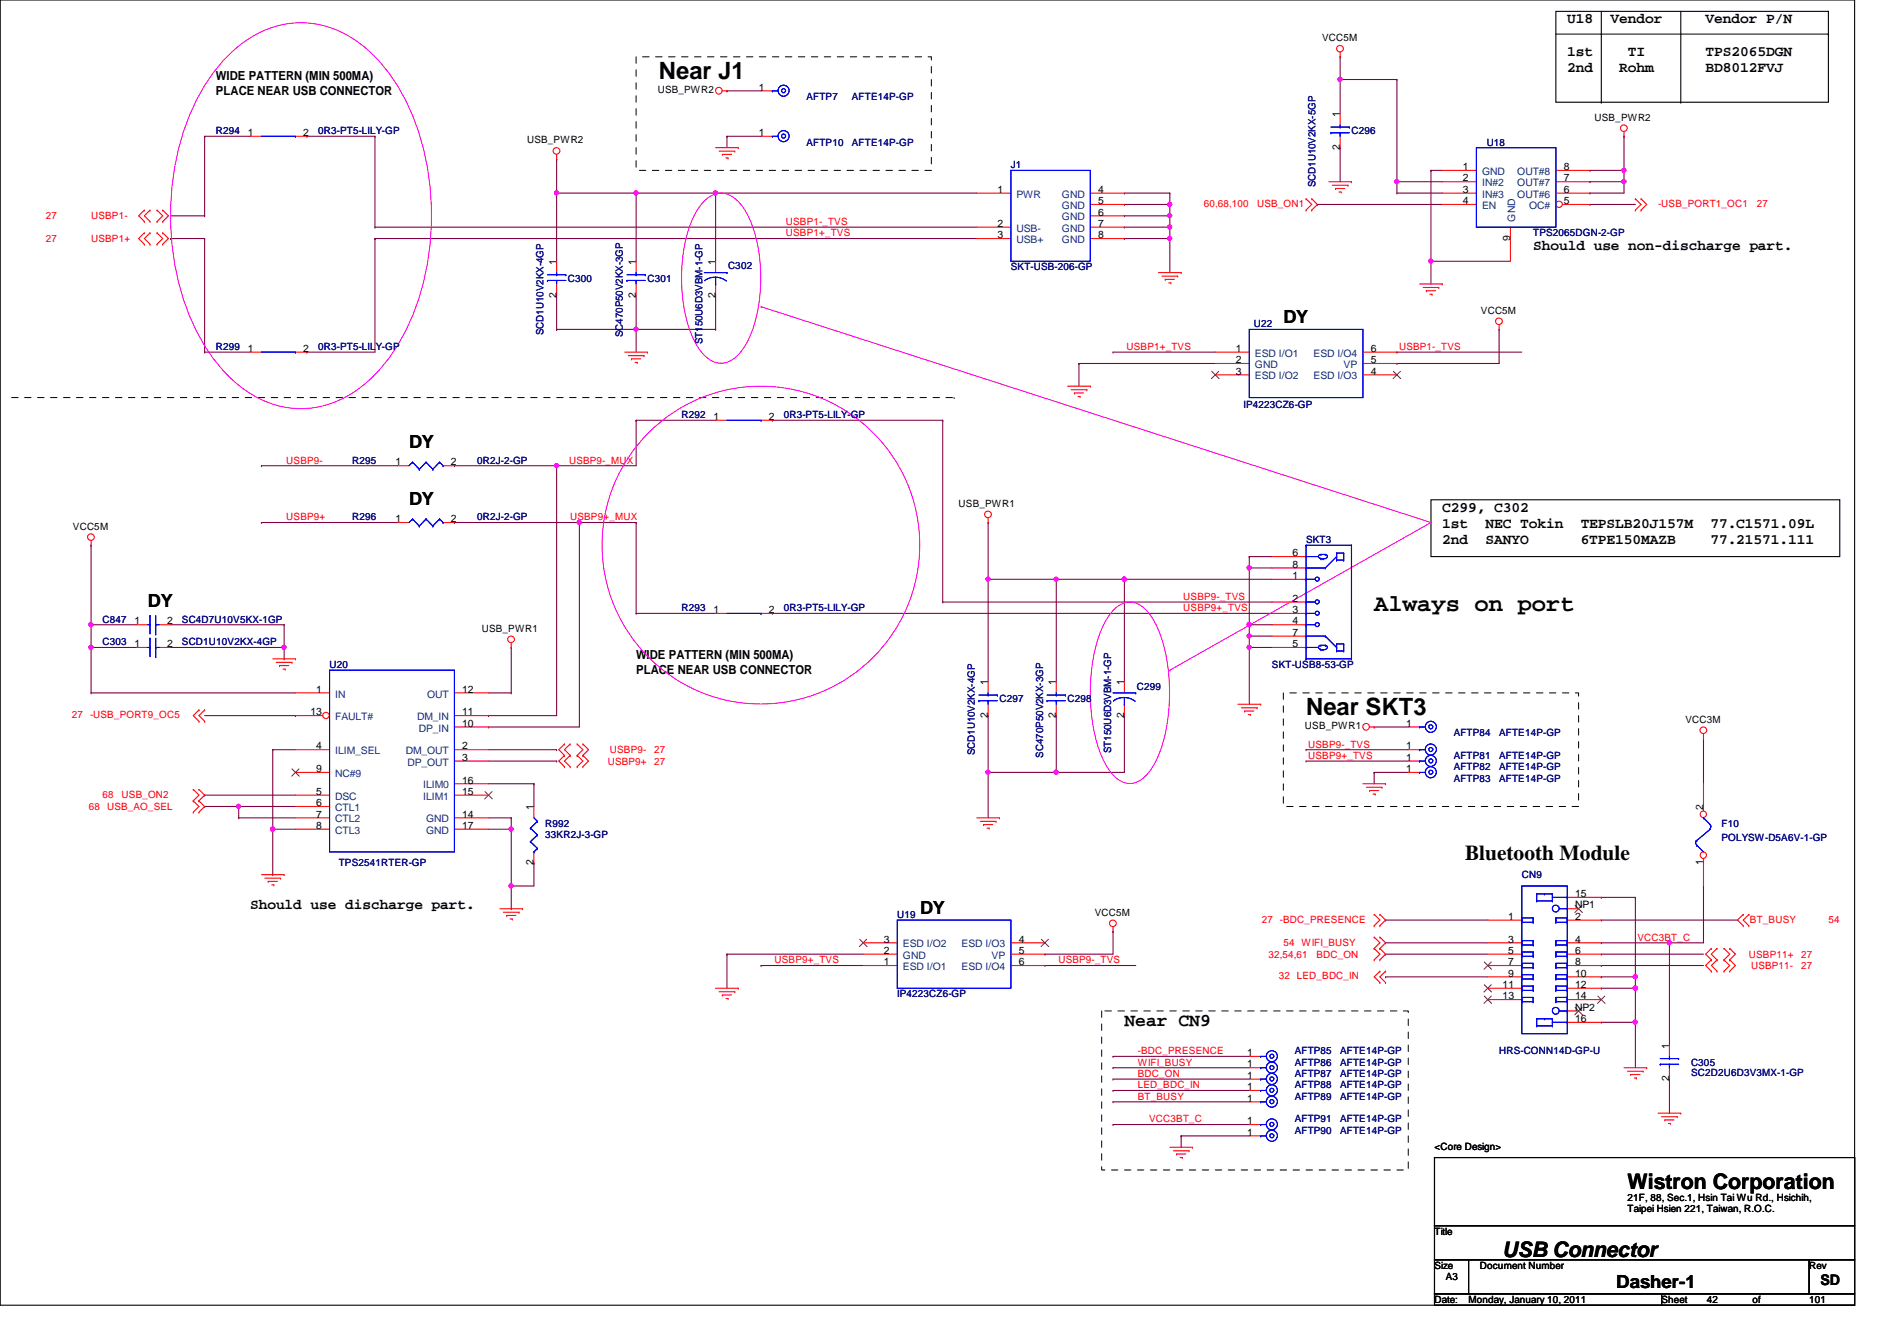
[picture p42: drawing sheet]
<svg xmlns="http://www.w3.org/2000/svg" width="297mm" height="210mm" viewBox="0 0 297 210" stroke-linecap="round" stroke-linejoin="round" font-family="sans-serif">
<defs><g id="words">
<g font-size="3.7">
<text x="103.2" y="12.4">Near J1</text>
<text x="215.2" y="95.6">Always on port</text>
<text x="204.5" y="111.9">Near SKT3</text>
</g>
<g font-size="3.3">
<text x="229.4" y="134.7">Bluetooth Module</text>
<text x="254.8" y="186.1">Wistron Corporation</text>
<text x="235.3" y="196.7">USB Connector</text>
</g>
<g font-size="2.8">
<text x="201" y="50.6">DY</text>
<text x="64" y="70.2">DY</text>
<text x="64" y="79.1">DY</text>
<text x="23.2" y="95.1">DY</text>
<text x="144.1" y="143.1">DY</text>
<text x="176.1" y="160.6">Near CN9</text>
<text x="253.1" y="201.6">Dasher-1</text>
</g>
<g font-size="2.3">
<text x="245.4" y="3.6">U18</text>
<text x="252.2" y="3.6">Vendor</text>
<text x="267.1" y="3.6">Vendor P/N</text>
<text x="245.4" y="8.7">1st</text>
<text x="245.4" y="11.3">2nd</text>
<text x="253.5" y="11.3">Rohm</text>
<text x="254.9" y="8.7">TI</text>
<text x="267.1" y="8.7">TPS2065DGN</text>
<text x="267.1" y="11.3">BD8012FVJ</text>
<text x="240.1" y="39.2">Should use non-discharge part.</text>
<text x="225.8" y="82.6">1st</text>
<text x="225.8" y="80.1">C299, C302</text>
<text x="232.6" y="82.6">NEC Tokin</text>
<text x="247.5" y="82.6">TEPSLB20J157M</text>
<text x="267.8" y="82.6">77.C1571.09L</text>
<text x="225.8" y="85.2">2nd</text>
<text x="232.6" y="85.2">SANYO</text>
<text x="247.5" y="85.2">6TPE150MAZB</text>
<text x="267.8" y="85.2">77.21571.111</text>
<text x="39.2" y="142.3">Should use discharge part.</text>
<text x="285.1" y="201.1">SD</text>
</g>
<g font-size="1.9">
<text x="33.8" y="14.9">PLACE NEAR USB CONNECTOR</text>
<text x="33.8" y="12.5">WIDE PATTERN (MIN 500MA)</text>
<text x="99.6" y="105.5">PLACE NEAR USB CONNECTOR</text>
<text x="99.6" y="103.2">WIDE PATTERN (MIN 500MA)</text>
</g>
<g font-size="1.6">
<text x="207" y="6.4">VCC5M</text>
<text x="103" y="14.6">USB_PWR2</text>
<text x="118.8" y="14.2">1</text>
<text x="38.8" y="21.3">1</text>
<text x="47.5" y="21.3">2</text>
<text x="82.5" y="22.4">USB_PWR2</text>
<text x="118.8" y="21.3">1</text>
<text x="209.8" y="23.5" transform="rotate(-90 209.8 23.5)">2</text>
<text x="209.8" y="18.3" transform="rotate(-90 209.8 18.3)">1</text>
<text x="249.7" y="18.9">USB_PWR2</text>
<text x="229.1" y="28.4">2</text>
<text x="229.1" y="26.6">1</text>
<text x="244.9" y="28.4">7</text>
<text x="244.9" y="26.6">8</text>
<text x="156.2" y="30.2">1</text>
<text x="156.2" y="35.5">2</text>
<text x="172" y="30.2">4</text>
<text x="172" y="32">5</text>
<text x="172" y="33.7">6</text>
<text x="172" y="35.5">7</text>
<text x="229.1" y="32">4</text>
<text x="229.1" y="30.2">3</text>
<text x="244.9" y="32">5</text>
<text x="244.9" y="30.2">6</text>
<text x="87.1" y="41.4" transform="rotate(-90 87.1 41.4)">1</text>
<text x="99.6" y="41.4" transform="rotate(-90 99.6 41.4)">1</text>
<text x="112" y="41.4" transform="rotate(-90 112 41.4)">1</text>
<text x="156.2" y="37.3">3</text>
<text x="172" y="37.3">8</text>
<text x="236.5" y="37.7" transform="rotate(-90 236.5 37.7)">9</text>
<text x="87.1" y="46.6" transform="rotate(-90 87.1 46.6)">2</text>
<text x="99.6" y="46.6" transform="rotate(-90 99.6 46.6)">2</text>
<text x="112" y="46.6" transform="rotate(-90 112 46.6)">2</text>
<text x="231.9" y="49.1">VCC5M</text>
<text x="38.8" y="55.1">1</text>
<text x="47.5" y="55.1">2</text>
<text x="193.5" y="55.1">1</text>
<text x="193.5" y="56.9">2</text>
<text x="193.5" y="58.6">3</text>
<text x="214.6" y="56.9">5</text>
<text x="214.6" y="58.6">4</text>
<text x="214.6" y="55.1">6</text>
<text x="111.7" y="65.7">1</text>
<text x="120.4" y="65.7">2</text>
<text x="61.9" y="72.9">1</text>
<text x="70.6" y="72.9">2</text>
<text x="11.4" y="82.9">VCC5M</text>
<text x="61.9" y="81.7">1</text>
<text x="70.6" y="81.7">2</text>
<text x="150.1" y="79.3">USB_PWR1</text>
<text x="202.4" y="87.1">6</text>
<text x="202.4" y="88.9">8</text>
<text x="111.7" y="96">1</text>
<text x="120.4" y="96">2</text>
<text x="202.4" y="90.6">1</text>
<text x="202.4" y="94.2">2</text>
<text x="202.4" y="96">3</text>
<text x="21" y="101.3">1</text>
<text x="21" y="97.7">1</text>
<text x="26.2" y="101.3">2</text>
<text x="26.2" y="97.7">2</text>
<text x="75.4" y="98.9">USB_PWR1</text>
<text x="202.4" y="97.7">4</text>
<text x="202.4" y="99.5">7</text>
<text x="202.4" y="101.3">5</text>
<text x="154.7" y="107.2" transform="rotate(-90 154.7 107.2)">1</text>
<text x="165.4" y="107.2" transform="rotate(-90 165.4 107.2)">1</text>
<text x="176" y="107.2" transform="rotate(-90 176 107.2)">1</text>
<text x="48.6" y="112">13</text>
<text x="49.5" y="108.4">1</text>
<text x="72.4" y="108.4">12</text>
<text x="72.4" y="112">11</text>
<text x="72.4" y="113.7">10</text>
<text x="154.7" y="112.4" transform="rotate(-90 154.7 112.4)">2</text>
<text x="165.4" y="112.4" transform="rotate(-90 165.4 112.4)">2</text>
<text x="176" y="112.4" transform="rotate(-90 176 112.4)">2</text>
<text x="220.2" y="113.7">1</text>
<text x="263.9" y="113.1">VCC3M</text>
<text x="49.5" y="117.3">4</text>
<text x="72.4" y="117.3">2</text>
<text x="72.4" y="119.1">3</text>
<text x="204.3" y="114.2">USB_PWR1</text>
<text x="220.2" y="117.3">1</text>
<text x="220.2" y="119.1">1</text>
<text x="49.5" y="124.4">5</text>
<text x="49.5" y="120.9">9</text>
<text x="72.4" y="124.4">15</text>
<text x="72.4" y="122.6">16</text>
<text x="220.2" y="120.9">1</text>
<text x="49.5" y="126.2">6</text>
<text x="49.5" y="128">7</text>
<text x="49.5" y="129.8">8</text>
<text x="72.4" y="128">14</text>
<text x="72.4" y="129.8">17</text>
<text x="83.6" y="126.8" transform="rotate(-90 83.6 126.8)">1</text>
<text x="266.7" y="126.8" transform="rotate(-90 266.7 126.8)">2</text>
<text x="83.6" y="135.5" transform="rotate(-90 83.6 135.5)">2</text>
<text x="266.7" y="135.5" transform="rotate(-90 266.7 135.5)">1</text>
<text x="171.4" y="143.3">VCC5M</text>
<text x="236.2" y="144">1</text>
<text x="246.6" y="140.4">15</text>
<text x="246.6" y="142.2">NP1</text>
<text x="246.6" y="144">2</text>
<text x="138.4" y="149.3">2</text>
<text x="138.4" y="147.5">3</text>
<text x="159.5" y="149.3">5</text>
<text x="159.5" y="147.5">4</text>
<text x="236.2" y="147.5">3</text>
<text x="236.2" y="149.3">5</text>
<text x="246.6" y="147.5">4</text>
<text x="246.6" y="149.3">6</text>
<text x="138.4" y="151.1">1</text>
<text x="159.5" y="151.1">6</text>
<text x="235.3" y="154.6">11</text>
<text x="236.2" y="151.1">7</text>
<text x="236.2" y="152.9">9</text>
<text x="246.6" y="151.1">8</text>
<text x="246.6" y="152.9">10</text>
<text x="246.6" y="154.6">12</text>
<text x="235.3" y="156.4">13</text>
<text x="246.6" y="156.4">14</text>
<text x="246.6" y="158.2">NP2</text>
<text x="246.6" y="160">16</text>
<text x="195.3" y="167.1">1</text>
<text x="195.3" y="165.3">1</text>
<text x="261.4" y="164.1" transform="rotate(-90 261.4 164.1)">1</text>
<text x="195.3" y="172.4">1</text>
<text x="195.3" y="168.9">1</text>
<text x="195.3" y="170.6">1</text>
<text x="261.4" y="169.2" transform="rotate(-90 261.4 169.2)">2</text>
<text x="195.3" y="177.8">1</text>
<text x="195.3" y="176">1</text>
<text x="224.6" y="180">&lt;Core Design&gt;</text>
<text x="254.8" y="189.8">Taipei Hsien 221, Taiwan, R.O.C.</text>
<text x="254.8" y="188">21F, 88, Sec.1, Hsin Tai Wu Rd., Hsichih,</text>
<text x="224.6" y="193.3">Title</text>
<text x="224.6" y="198.6">Size</text>
<text x="224.6" y="204">Date:</text>
<text x="226.4" y="200.4">A3</text>
<text x="229.9" y="204">Monday, January 10, 2011</text>
<text x="231.7" y="198.6">Document Number</text>
<text x="260.2" y="204">Sheet</text>
<text x="267.3" y="204">42</text>
<text x="274.4" y="204">of</text>
<text x="283.3" y="198.6">Rev</text>
<text x="283.3" y="204">101</text>
</g>
<g font-size="1.6" fill="#000080">
<text x="126.3" y="15.7">AFTP7</text>
<text x="133.4" y="15.7">AFTE14P-GP</text>
<text x="33.8" y="21">R294</text>
<text x="49.8" y="21">0R3-PT5-LILY-GP</text>
<text x="126.3" y="22.8">AFTP10</text>
<text x="133.4" y="22.8">AFTE14P-GP</text>
<text x="211.6" y="21">C296</text>
<text x="232.8" y="22.8">U18</text>
<text x="158.3" y="26.3">J1</text>
<text x="206" y="29.3" transform="rotate(-90 206 29.3)">SCD1U10V2KX-5GP</text>
<text x="240.1" y="37">TPS2065DGN-2-GP</text>
<text x="88.9" y="44.1">C300</text>
<text x="101.4" y="44.1">C301</text>
<text x="114" y="42.2">C302</text>
<text x="158.3" y="42.3">SKT-USB-206-GP</text>
<text x="85.1" y="52.5" transform="rotate(-90 85.1 52.5)">SCD1U10V2KX-4GP</text>
<text x="97.5" y="52.8" transform="rotate(-90 97.5 52.8)">SC470P50V2KX-3GP</text>
<text x="110" y="53.9" transform="rotate(-90 110 53.9)">ST150U6D3VBM-1-GP</text>
<text x="196.3" y="51.2">U22</text>
<text x="33.8" y="54.8">R299</text>
<text x="49.8" y="54.8">0R3-PT5-LILY-GP</text>
<text x="106.7" y="65.4">R292</text>
<text x="122.7" y="65.4">0R3-PT5-LILY-GP</text>
<text x="194.7" y="63.8">IP4223CZ6-GP</text>
<text x="55.2" y="72.6">R295</text>
<text x="74.7" y="72.6">0R2J-2-GP</text>
<text x="55.2" y="81.4">R296</text>
<text x="74.7" y="81.4">0R2J-2-GP</text>
<text x="204.5" y="85">SKT3</text>
<text x="106.7" y="95.7">R293</text>
<text x="122.7" y="95.7">0R3-PT5-LILY-GP</text>
<text x="16" y="101">C303</text>
<text x="16" y="97.5">C847</text>
<text x="28.5" y="101">SCD1U10V2KX-4GP</text>
<text x="28.5" y="97.5">SC4D7U10V5KX-1GP</text>
<text x="51.6" y="104.6">U20</text>
<text x="178" y="107.9">C299</text>
<text x="199.2" y="104.6">SKT-USB8-53-GP</text>
<text x="156.5" y="109.9">C297</text>
<text x="167.2" y="109.9">C298</text>
<text x="152.7" y="118.2" transform="rotate(-90 152.7 118.2)">SCD1U10V2KX-4GP</text>
<text x="163.3" y="118.6" transform="rotate(-90 163.3 118.6)">SC470P50V2KX-3GP</text>
<text x="174" y="117.9" transform="rotate(-90 174 117.9)">ST150U6D3VBM-1-GP</text>
<text x="227.6" y="115.2">AFTP84</text>
<text x="227.6" y="118.8">AFTP81</text>
<text x="234.7" y="115.2">AFTE14P-GP</text>
<text x="234.7" y="118.8">AFTE14P-GP</text>
<text x="227.6" y="122.3">AFTP83</text>
<text x="227.6" y="120.6">AFTP82</text>
<text x="234.7" y="122.3">AFTE14P-GP</text>
<text x="234.7" y="120.6">AFTE14P-GP</text>
<text x="85.4" y="131.2">33KR2J-3-GP</text>
<text x="85.4" y="129.5">R992</text>
<text x="269.6" y="131.6">POLYSW-D5A6V-1-GP</text>
<text x="269.6" y="129.5">F10</text>
<text x="53" y="135.5">TPS2541RTER-GP</text>
<text x="238.3" y="137.5">CN9</text>
<text x="140.5" y="143.7">U19</text>
<text x="140.5" y="156.1">IP4223CZ6-GP</text>
<text x="202.7" y="166.8">AFTP86</text>
<text x="202.7" y="165">AFTP85</text>
<text x="209.8" y="166.8">AFTE14P-GP</text>
<text x="209.8" y="165">AFTE14P-GP</text>
<text x="234.7" y="165">HRS-CONN14D-GP-U</text>
<text x="264.8" y="166.8">C305</text>
<text x="202.7" y="172.1">AFTP89</text>
<text x="202.7" y="168.6">AFTP87</text>
<text x="202.7" y="170.3">AFTP88</text>
<text x="209.8" y="172.1">AFTE14P-GP</text>
<text x="209.8" y="168.6">AFTE14P-GP</text>
<text x="209.8" y="170.3">AFTE14P-GP</text>
<text x="264.8" y="168.4">SC2D2U6D3V3MX-1-GP</text>
<text x="202.7" y="177.5">AFTP90</text>
<text x="202.7" y="175.7">AFTP91</text>
<text x="209.8" y="177.5">AFTE14P-GP</text>
<text x="209.8" y="175.7">AFTE14P-GP</text>
</g>
<g font-size="1.6" fill="#004080">
<text x="232.1" y="29.2">IN#2</text>
<text x="232.1" y="27.4">GND</text>
<text x="237.6" y="29.2">OUT#7</text>
<text x="237.6" y="27.4">OUT#8</text>
<text x="159.2" y="30.9">PWR</text>
<text x="166.3" y="30.9">GND</text>
<text x="166.3" y="32.7">GND</text>
<text x="166.3" y="34.5">GND</text>
<text x="232.1" y="30.9">IN#3</text>
<text x="232.1" y="32.7">EN</text>
<text x="237.3" y="34.7" transform="rotate(-90 237.3 34.7)">GND</text>
<text x="237.6" y="30.9">OUT#6</text>
<text x="239.4" y="32.7">OC#</text>
<text x="159.2" y="36.3">USB-</text>
<text x="159.2" y="38.1">USB+</text>
<text x="166.3" y="36.3">GND</text>
<text x="166.3" y="38.1">GND</text>
<text x="196.5" y="55.8">ESD I/O1</text>
<text x="196.5" y="57.6">GND</text>
<text x="196.5" y="59.4">ESD I/O2</text>
<text x="205.7" y="59.4">ESD I/O3</text>
<text x="205.7" y="55.8">ESD I/O4</text>
<text x="210.4" y="57.6">VP</text>
<text x="52.5" y="109.2">IN</text>
<text x="52.5" y="112.7">FAULT#</text>
<text x="65.3" y="112.7">DM_IN</text>
<text x="66.9" y="109.2">OUT</text>
<text x="52.5" y="118.1">ILIM_SEL</text>
<text x="63.5" y="118.1">DM_OUT</text>
<text x="63.8" y="119.8">DP_OUT</text>
<text x="65.6" y="114.5">DP_IN</text>
<text x="52.5" y="125.2">DSC</text>
<text x="52.5" y="121.6">NC#9</text>
<text x="66.2" y="125.2">ILIM1</text>
<text x="66.2" y="123.4">ILIM0</text>
<text x="52.5" y="127">CTL1</text>
<text x="52.5" y="128.7">CTL2</text>
<text x="52.5" y="130.5">CTL3</text>
<text x="66.7" y="128.7">GND</text>
<text x="66.7" y="130.5">GND</text>
<text x="141.4" y="148.3">ESD I/O2</text>
<text x="150.6" y="148.3">ESD I/O3</text>
<text x="141.4" y="151.8">ESD I/O1</text>
<text x="141.4" y="150.1">GND</text>
<text x="150.6" y="151.8">ESD I/O4</text>
<text x="155.3" y="150.1">VP</text>
</g>
<g font-size="1.6" fill="#f00">
<text x="7.2" y="34.3">27</text>
<text x="14.3" y="34.3">USBP1-</text>
<text x="123.1" y="35.2">USBP1-_TVS</text>
<text x="188.5" y="32.4">60,68,100</text>
<text x="196.8" y="32.4">USB_ON1</text>
<text x="259.6" y="32.4">-USB_PORT1_OC1</text>
<text x="275.1" y="32.4">27</text>
<text x="7.2" y="37.9">27</text>
<text x="14.3" y="37.9">USBP1+</text>
<text x="123.1" y="37">USBP1+_TVS</text>
<text x="176.4" y="54.8">USBP1+_TVS</text>
<text x="219.1" y="54.8">USBP1-_TVS</text>
<text x="44.8" y="72.6">USBP9-</text>
<text x="89.1" y="72.6">USBP9-_MUX</text>
<text x="44.8" y="81.4">USBP9+</text>
<text x="89.3" y="81.4">USBP9+_MUX</text>
<text x="185.3" y="93.9">USBP9-_TVS</text>
<text x="185.3" y="95.7">USBP9+_TVS</text>
<text x="11.3" y="112.4">27 -USB_PORT9_OC5</text>
<text x="95.2" y="119.7">USBP9+</text>
<text x="95.5" y="117.9">USBP9-</text>
<text x="102.4" y="117.9">27</text>
<text x="102.4" y="119.7">27</text>
<text x="204.8" y="117">USBP9-_TVS</text>
<text x="204.8" y="118.8">USBP9+_TVS</text>
<text x="16" y="124.8">68</text>
<text x="19" y="124.8">USB_ON2</text>
<text x="13.9" y="126.8">68 USB_AO_SEL</text>
<text x="197.6" y="144.4">27</text>
<text x="198.6" y="149.9">32,54,61</text>
<text x="200.4" y="144.4">-BDC_PRESENCE</text>
<text x="200.9" y="148.1">54</text>
<text x="203.8" y="148.1">WIFI_BUSY</text>
<text x="206.1" y="149.9">BDC_ON</text>
<text x="256.4" y="147.2">VCC3BT_C</text>
<text x="273.9" y="149.9">USBP11+</text>
<text x="274" y="144.4">BT_BUSY</text>
<text x="282" y="149.9">27</text>
<text x="286.3" y="144.4">54</text>
<text x="121.3" y="150.8">USBP9+_TVS</text>
<text x="165.7" y="150.8">USBP9-_TVS</text>
<text x="200.2" y="153.3">32</text>
<text x="203.1" y="153.3">LED_BDC_IN</text>
<text x="274.2" y="151.7">USBP11-</text>
<text x="282" y="151.7">27</text>
<text x="178.2" y="165">-BDC_PRESENCE</text>
<text x="178.2" y="166.8">WIFI_BUSY</text>
<text x="178.2" y="168.6">BDC_ON</text>
<text x="178.2" y="170.3">LED_BDC_IN</text>
<text x="178.2" y="172.1">BT_BUSY</text>
<text x="180" y="175.7">VCC3BT_C</text>
</g>
</g></defs>
<path d="M0 0h290.4v204.3h-290.4z" fill="none" stroke="#000" stroke-width=".17"/>
<path d="M176.1 37.3h.1M176.1 37.3h7.1" fill="none" stroke="#800040" stroke-width=".17"/>
<circle cx="183.1" cy="37.3" r=".32" fill="#f0f"/>
<circle cx="183.1" cy="37.3" r=".32" fill="none" stroke="#f0f" stroke-width=".17"/>
<path d="M176.1 30.2h.1M176.1 30.2h7.1M195.6 99.6h.1M195.6 99.6v1.7M195.6 101.3h.1M195.6 101.3h3.6" fill="none" stroke="#800040" stroke-width=".17"/>
<circle cx="195.6" cy="99.5" r=".32" fill="#f0f"/>
<circle cx="195.6" cy="99.5" r=".32" fill="none" stroke="#f0f" stroke-width=".17"/>
<path d="M195.6 97.8h.1M195.6 88.9h.1M195.6 88.9v8.9M195.6 97.8h3.6" fill="none" stroke="#800040" stroke-width=".17"/>
<circle cx="195.6" cy="88.9" r=".32" fill="#f0f"/>
<circle cx="195.6" cy="88.9" r=".32" fill="none" stroke="#f0f" stroke-width=".17"/>
<path d="M112.1 30.2h.1M112.1 30.2h40.8" fill="none" stroke="#800040" stroke-width=".17"/>
<circle cx="112" cy="30.2" r=".32" fill="#f0f"/>
<circle cx="112" cy="30.2" r=".32" fill="none" stroke="#f0f" stroke-width=".17"/>
<path d="M176.1 32h.1M183.2 30.2h.1M183.2 33.8h.1M183.2 30.2v1.8h-7.1M183.2 33.8v1.8M195.6 87.1h.1M195.6 87.1h3.6" fill="none" stroke="#800040" stroke-width=".17"/>
<circle cx="183.1" cy="33.8" r=".32" fill="#f0f"/>
<circle cx="183.1" cy="33.8" r=".32" fill="none" stroke="#f0f" stroke-width=".17"/>
<path d="M176.1 33.8h.1M183.2 35.6h.1M183.2 32h.1M183.2 32v1.8h-7.1M183.2 35.6v1.7M195.6 88.9h.1M195.6 87.1h.1M195.6 87.1v1.8M195.6 88.9h3.6" fill="none" stroke="#800040" stroke-width=".17"/>
<circle cx="183.1" cy="32" r=".32" fill="#f0f"/>
<circle cx="183.1" cy="32" r=".32" fill="none" stroke="#f0f" stroke-width=".17"/>
<path d="M87.2 30.2h12.4M87.2 24.9h.1M87.2 30.2h.1M87.2 24.9v16M99.6 30.2h.1M99.6 30.2v10.7" fill="none" stroke="#800040" stroke-width=".17"/>
<circle cx="87.1" cy="30.2" r=".32" fill="#f0f"/>
<circle cx="87.1" cy="30.2" r=".32" fill="none" stroke="#f0f" stroke-width=".17"/>
<path d="M195.6 99.6h.1M195.6 97.8h.1M195.6 97.8v1.8M195.6 99.6h3.6" fill="none" stroke="#800040" stroke-width=".17"/>
<circle cx="195.6" cy="97.8" r=".32" fill="#f0f"/>
<circle cx="195.6" cy="97.8" r=".32" fill="none" stroke="#f0f" stroke-width=".17"/>
<path d="M99.6 30.2h12.5M99.6 30.2h.1M112.1 30.2h.1M112.1 30.2v10.7" fill="none" stroke="#800040" stroke-width=".17"/>
<circle cx="99.6" cy="30.2" r=".32" fill="#f0f"/>
<circle cx="99.6" cy="30.2" r=".32" fill="none" stroke="#f0f" stroke-width=".17"/>
<path d="M58.7 35.6h94.2M58.7 35.6h.1M113.8 21.3h5.4M113.8 21.3h.1M113.8 21.3v1.8M176.1 35.6h.1M176.1 35.6h7.1" fill="none" stroke="#800040" stroke-width=".17"/>
<circle cx="183.1" cy="35.5" r=".32" fill="#f0f"/>
<circle cx="183.1" cy="35.5" r=".32" fill="none" stroke="#f0f" stroke-width=".17"/>
<path d="M183.2 37.3h.1M183.2 37.3v5.4M99.6 51.6h.1M99.6 51.6v3.5" fill="none" stroke="#800040" stroke-width=".17"/>
<circle cx="99.6" cy="51.5" r=".32" fill="#f0f"/>
<circle cx="99.6" cy="51.5" r=".32" fill="none" stroke="#f0f" stroke-width=".17"/>
<path d="M113.8 14.2h5.4M113.8 14.2h.1M87.2 51.6h.1M87.2 46.2v5.4M99.6 51.6h12.5M99.6 51.6h.1M99.6 46.2v5.4M195.6 101.3h.1M195.6 101.3v8.9" fill="none" stroke="#800040" stroke-width=".17"/>
<circle cx="195.6" cy="101.3" r=".32" fill="#f0f"/>
<circle cx="195.6" cy="101.3" r=".32" fill="none" stroke="#f0f" stroke-width=".17"/>
<path d="M58.7 37.3h94.2M58.7 37.3h.1M87.2 51.6h12.4M87.2 51.6h.1M112.1 51.6h.1M112.1 46.2v5.4M176.1 90.7h.1M176.1 90.7h23.1" fill="none" stroke="#800040" stroke-width=".17"/>
<circle cx="176" cy="90.7" r=".32" fill="#f0f"/>
<circle cx="176" cy="90.7" r=".32" fill="none" stroke="#f0f" stroke-width=".17"/>
<path d="M154.7 90.7h10.7M154.7 81.8h.1M154.7 90.7h.1M154.7 81.8v24.9M165.4 90.7h.1M165.4 90.7v16" fill="none" stroke="#800040" stroke-width=".17"/>
<circle cx="154.7" cy="90.7" r=".32" fill="#f0f"/>
<circle cx="154.7" cy="90.7" r=".32" fill="none" stroke="#f0f" stroke-width=".17"/>
<path d="M176.1 90.7h.1M176.1 90.7v16" fill="none" stroke="#800040" stroke-width=".17"/>
<circle cx="176" cy="90.7" r=".32" fill="#f0f"/>
<circle cx="176" cy="90.7" r=".32" fill="none" stroke="#f0f" stroke-width=".17"/>
<path d="M165.4 90.7h10.7M165.4 90.7h.1" fill="none" stroke="#800040" stroke-width=".17"/>
<circle cx="165.4" cy="90.7" r=".32" fill="#f0f"/>
<circle cx="165.4" cy="90.7" r=".32" fill="none" stroke="#f0f" stroke-width=".17"/>
<g fill="none" stroke="#800040" stroke-width=".17">
<path d="M26.7 37.3h5.3M26.7 37.3h.1M26.7 33.8h5.3M32 21.3h.1M32 33.8h.1M32 21.3h7.2M48 21.3h.1M48 21.3h10.7M58.7 21.3h.1M58.7 37.3h.1M58.7 37.3v17.8h-10.7M58.7 21.3v14.3"/>
<path d="M32 55.1h.1M32 55.1h7.2M48 55.1h.1M40.9 72.9h.1M40.9 72.9h21.4M71.2 72.9h16M71.2 72.9h.1M120.9 65.8h.1M120.9 65.8h26.7M40.9 81.8h.1M40.9 81.8h21.4M90.7 81.8h.1"/>
<path d="M90.7 81.8v32M99.6 96h12.5M99.6 96h.1M99.6 81.8h.1M99.6 81.8v14.2M147.6 94.2h.1M147.6 94.2h51.6M154.7 112h.1M154.7 112v16M176.1 112h.1M176.1 112v8.9h-10.7M154.7 120.9h.1"/>
<path d="M165.4 120.9h.1M113.8 149.4h.1M113.8 149.4v5.3M113.8 149.4h21.4M119.2 151.1h.1M119.2 151.1h16M163.6 149.4h.1M163.6 151.1h.1M163.6 151.1h14.2M174.3 145.8h.1M174.3 145.8v3.6h-10.7"/>
</g>
<circle cx="90.7" cy="81.8" r=".32" fill="#f0f"/>
<circle cx="90.7" cy="81.8" r=".32" fill="none" stroke="#f0f" stroke-width=".17"/>
<path d="M209.8 12.4h.1M209.8 12.4v5.4M224.1 40.9h.1M224.1 40.9v3.5M71.2 81.8h19.5M71.2 81.8h.1" fill="none" stroke="#800040" stroke-width=".17"/>
<circle cx="209.8" cy="12.4" r=".32" fill="#f0f"/>
<circle cx="209.8" cy="12.4" r=".32" fill="none" stroke="#f0f" stroke-width=".17"/>
<path d="M249 26.7h5.3M249 26.7h.1M254.3 26.7h.1M254.3 21.3h.1M254.3 21.3v7.1" fill="none" stroke="#800040" stroke-width=".17"/>
<circle cx="254.3" cy="26.6" r=".32" fill="#f0f"/>
<circle cx="254.3" cy="26.6" r=".32" fill="none" stroke="#f0f" stroke-width=".17"/>
<path d="M249 28.4h5.3M249 28.4h.1M254.3 28.4h.1M254.3 28.4v1.8" fill="none" stroke="#800040" stroke-width=".17"/>
<circle cx="254.3" cy="28.4" r=".32" fill="#f0f"/>
<circle cx="254.3" cy="28.4" r=".32" fill="none" stroke="#f0f" stroke-width=".17"/>
<g fill="none" stroke="#800040" stroke-width=".17">
<path d="M209.8 12.4h.1M209.8 8.9h.1M209.8 8.9v3.5M209.8 12.4h8.9M218.7 12.4h.1M218.7 12.4v17.8M206.3 32h.1M206.3 32h19.5M218.7 28.4h.1M249 32h7.1M249 30.2h5.3M249 30.2h.1"/>
<path d="M249 32h.1"/>
</g>
<circle cx="218.7" cy="28.4" r=".32" fill="#f0f"/>
<circle cx="218.7" cy="28.4" r=".32" fill="none" stroke="#f0f" stroke-width=".17"/>
<path d="M209.8 23.1h.1M209.8 23.1v5.3M218.7 30.2h7.1M218.7 30.2h.1M224.1 26.7h1.7M224.1 26.7h.1M224.1 26.7v14.2" fill="none" stroke="#800040" stroke-width=".17"/>
<circle cx="224" cy="40.9" r=".32" fill="#f0f"/>
<circle cx="224" cy="40.9" r=".32" fill="none" stroke="#f0f" stroke-width=".17"/>
<g fill="none" stroke="#800040" stroke-width=".17">
<path d="M218.7 28.4h7.1M218.7 28.4h.1M168.9 56.9h.1M168.9 56.9v3.6M168.9 56.9h21.4M174.3 55.1h.1M174.3 55.1h16M218.7 55.1h.1M218.7 56.9h.1M218.7 55.1h19.6M224.1 40.9h12.4M224.1 40.9h.1"/>
<path d="M234.7 51.6h.1M234.7 51.6v5.3h-16M165.4 112h.1M165.4 112v8.9"/>
</g>
<circle cx="165.4" cy="120.9" r=".32" fill="#f0f"/>
<circle cx="165.4" cy="120.9" r=".32" fill="none" stroke="#f0f" stroke-width=".17"/>
<path d="M154.7 120.9h10.7M154.7 120.9h.1" fill="none" stroke="#800040" stroke-width=".17"/>
<circle cx="154.7" cy="120.9" r=".32" fill="#f0f"/>
<circle cx="154.7" cy="120.9" r=".32" fill="none" stroke="#f0f" stroke-width=".17"/>
<path d="M87.2 72.9h12.4M87.2 72.9h.1M87.2 72.9v39.1M147.6 65.8h.1M147.6 65.8v28.4M90.7 81.8h8.9M90.7 81.8h.1" fill="none" stroke="#800040" stroke-width=".17"/>
<circle cx="87.1" cy="72.9" r=".32" fill="#f0f"/>
<circle cx="87.1" cy="72.9" r=".32" fill="none" stroke="#f0f" stroke-width=".17"/>
<path d="M32 21.3h.1M32 37.3h.1M32 21.3v12.5M32 37.3v17.8M99.6 65.8h12.5M99.6 65.8h.1M99.6 65.8v7.1M120.9 96h.1M120.9 96h78.3M37.4 126.2h.1M37.4 126.2h8.9" fill="none" stroke="#800040" stroke-width=".17"/>
<circle cx="37.4" cy="126.2" r=".32" fill="#f0f"/>
<circle cx="37.4" cy="126.2" r=".32" fill="none" stroke="#f0f" stroke-width=".17"/>
<g fill="none" stroke="#800040" stroke-width=".17">
<path d="M76.5 112h10.7M76.5 113.8h14.2M76.5 112h.1M76.5 113.8h.1M76.5 108.5h3.5M80 108.5h.1M80 101.3h.1M80 101.3v7.2M37.4 128h.1M37.4 128h8.9M42.7 129.8h.1M42.7 136.9h.1"/>
<path d="M42.7 129.8v7.1M42.7 129.8h3.6M76.5 128h3.5M80 128h.1M80 129.8h.1M80 128v1.8"/>
</g>
<circle cx="80" cy="129.8" r=".32" fill="#f0f"/>
<circle cx="80" cy="129.8" r=".32" fill="none" stroke="#f0f" stroke-width=".17"/>
<path d="M76.5 117.3h10.7M76.5 119.1h10.7M87.2 117.3h.1M87.2 119.1h.1M76.5 129.8h3.5M76.5 122.7h7.1M80 129.8h.1M80 138.7h.1M80 129.8v8.9M80 138.7h3.6M83.6 122.7h.1M83.6 122.7v3.5" fill="none" stroke="#800040" stroke-width=".17"/>
<circle cx="80" cy="138.7" r=".32" fill="#f0f"/>
<circle cx="80" cy="138.7" r=".32" fill="none" stroke="#f0f" stroke-width=".17"/>
<path d="M42.7 117.3h.1M42.7 117.3v12.5M42.7 117.3h3.6M32 124.5h.1M32 124.5h14.3M42.7 129.8h.1M83.6 135.1h.1M83.6 135.1v3.6" fill="none" stroke="#800040" stroke-width=".17"/>
<circle cx="42.7" cy="129.8" r=".32" fill="#f0f"/>
<circle cx="42.7" cy="129.8" r=".32" fill="none" stroke="#f0f" stroke-width=".17"/>
<path d="M14.3 108.5h.1M14.3 101.3h.1M14.3 101.3v7.2M14.3 108.5h32M32 112h14.3M46.3 112h.1" fill="none" stroke="#800040" stroke-width=".17"/>
<circle cx="14.2" cy="101.3" r=".32" fill="#f0f"/>
<circle cx="14.2" cy="101.3" r=".32" fill="none" stroke="#f0f" stroke-width=".17"/>
<path d="M14.3 97.8h.1M14.3 97.8v3.5M14.3 101.3h.1M14.3 101.3h7.1M26.7 101.3h17.8M44.5 101.3h.1" fill="none" stroke="#800040" stroke-width=".17"/>
<circle cx="44.5" cy="101.3" r=".32" fill="#f0f"/>
<circle cx="44.5" cy="101.3" r=".32" fill="none" stroke="#f0f" stroke-width=".17"/>
<path d="M14.3 97.8h.1M14.3 97.8h7.1" fill="none" stroke="#800040" stroke-width=".17"/>
<circle cx="14.2" cy="97.8" r=".32" fill="#f0f"/>
<circle cx="14.2" cy="97.8" r=".32" fill="none" stroke="#f0f" stroke-width=".17"/>
<g fill="none" stroke="#800040" stroke-width=".17">
<path d="M14.3 85.3h.1M14.3 85.3v12.5M26.7 97.8h17.8M44.5 97.8h.1M44.5 97.8v5.3M44.5 101.3h.1M44.5 103.1h.1M266.7 115.6h.1M266.7 115.6v7.1M80 138.7v3.5M266.7 138.7h.1M266.7 138.7v8.9h-5.3"/>
<path d="M80 142.2h.1M217 144h.1M217 144h16M250.7 144h21.4M250.7 149.4h16M250.7 151.1h16M250.7 149.4h.1M250.7 151.1h.1M250.7 144h.1M261.4 147.6h.1M261.4 147.6v16M261.4 168.9h.1"/>
<path d="M261.4 168.9v5.3"/>
</g>
<circle cx="261.4" cy="147.5" r=".32" fill="#f0f"/>
<circle cx="261.4" cy="147.5" r=".32" fill="none" stroke="#f0f" stroke-width=".17"/>
<path d="M256.1 154.7h.1M256.1 154.7v5.3h-5.4M250.7 160h.1" fill="none" stroke="#800040" stroke-width=".17"/>
<circle cx="256" cy="154.7" r=".32" fill="#f0f"/>
<circle cx="256" cy="154.7" r=".32" fill="none" stroke="#f0f" stroke-width=".17"/>
<path d="M256.1 160h.1M256.1 160v7.1" fill="none" stroke="#800040" stroke-width=".17"/>
<circle cx="256" cy="160" r=".32" fill="#f0f"/>
<circle cx="256" cy="160" r=".32" fill="none" stroke="#f0f" stroke-width=".17"/>
<path d="M217 147.6h.1M217 152.9h.1M217 149.4h.1M217 147.6h16M217 152.9h16M217 149.4h16M250.7 152.9h5.4M250.7 154.7h.1M250.7 152.9h.1M256.1 152.9h.1M256.1 152.9v1.8h-5.4" fill="none" stroke="#800040" stroke-width=".17"/>
<circle cx="256" cy="154.7" r=".32" fill="#f0f"/>
<circle cx="256" cy="154.7" r=".32" fill="none" stroke="#f0f" stroke-width=".17"/>
<circle cx="256" cy="152.9" r=".32" fill="#f0f"/>
<g fill="none" stroke="#f0f" stroke-width=".17">
<path d="M35.1 9.4a16.2 16.2 0 0 1 13.7-5.7 17.8 17.8 0 0 1 11.6 7.1 36.5 36.5 0 0 1 7.1 20.5 39.6 39.6 0 0 1-5.9 23.8 19.4 19.4 0 0 1-11.2 8.5 15.1 15.1 0 0 1-14-4.2 30.9 30.9 0 0 1-8.6-16.1 42.5 42.5 0 0 1 2.8-27.4 27.9 27.9 0 0 1 4.5-6.5zM110 31.8a3.5 3.5 0 0 1 5.8 0 17.5 17.5 0 0 1 3.3 10 23.2 23.2 0 0 1-2.1 11.7 6.3 6.3 0 0 1-3.3 3.2 3.5 3.5 0 0 1-3.7-1.4 17.7 17.7 0 0 1-3.2-10.1 23.3 23.3 0 0 1 2-11.6zM119.2 48h.1M119.2 48l104.9 33.8-40.9 23.1M174.7 95.2a3.1 3.1 0 0 1 4.5 0 12.8 12.8 0 0 1 3.2 6.5 29.5 29.5 0 0 1-.8 16.2 8.9 8.9 0 0 1-3.2 4.3 3.3 3.3 0 0 1-4.4-1.2 19.7 19.7 0 0 1-3.2-10.8 26.3 26.3 0 0 1 2-12.4l1.2-1.9zM183.2 104.9h.1"/>
<circle cx="119.1" cy="85.3" r="24.9"/>
<circle cx="256" cy="152.9" r=".32"/>
</g>
<g fill="none" stroke="#800040" stroke-width=".17">
<path d="M204.5 117.3h16M204.5 119.1h16M204.5 117.3h.1M204.5 119.1h.1M215.2 113.8h5.3M215.2 113.8h.1M32 126.2h.1M32 126.2h5.4M37.4 126.2h.1M37.4 126.2v1.8M215.2 120.9h5.3M215.2 120.9h.1"/>
<path d="M215.2 120.9v1.8M250.7 147.6h10.7M250.7 140.5h5.4M250.7 140.5h.1M250.7 147.6h.1M256.1 140.5h.1M256.1 140.5v12.4M174.3 165.4h.1M174.3 167.1h.1M174.3 168.9h.1M174.3 170.7h.1M174.3 172.5h.1"/>
<path d="M174.3 176h.1M174.3 165.4h21.3M174.3 167.1h21.3M174.3 168.9h21.3M174.3 170.7h21.3M174.3 172.5h21.3M174.3 176h21.3M185 177.8h10.6M185 177.8h.1M185 177.8v1.8"/>
</g>
<g fill="none" stroke="#f00" stroke-width=".17">
<path d="M113.1 14.2h.7M113.8 14.2h.1M119.2 14.2h1.7M209.8 8.9h.1M209.8 8.2v.7M209.8 17.8v1.8M22.6 32.9l-.9 .9 .9 .9M22.6 36.4l-.9 .9 .9 .9M22.6 34.7h.1M22.6 32.9h.1M22.6 38.2h.1M22.6 36.4h.1"/>
<path d="M23.5 32.9h.1M23.5 34.7h.1M23.5 36.4h.1M23.5 38.2h.1M23.5 32.9l-.9 .9 .9 .9M23.5 36.4l-.9 .9 .9 .9M24.6 32.9l.9 .9-.9 .9M24.6 36.4l.9 .9-.9 .9M24.6 34.7h.1M24.6 32.9h.1M24.6 38.2h.1M24.6 36.4h.1"/>
<path d="M25.5 34.7h.1M25.5 32.9h.1M25.5 38.2h.1M25.5 36.4h.1M25.5 32.9l.9 .9-.9 .9M25.5 36.4l.9 .9-.9 .9M87.2 24.9h.1M87.2 24.2v.7M112.1 23.1h3.5M112.6 23.7h2.5M113.1 24.2h.1M113.1 24.2h1.5"/>
<path d="M113.7 24.7h.3M114 24.7h.1M115.1 23.7h.1M115.6 23.1h.1M204.5 31.1h.1M204.5 32.9h.1M204.5 31.1l.9 .9-.9 .9M205.4 31.1l.9 .9-.9 .9M205.4 32.9h.1M205.4 31.1h.1M208.1 28.4h3.5M208.6 29h2.5"/>
<path d="M209.1 29.5h1.5M209.1 29.5h.1M209.7 30.1h.3M209.8 21.3v1.8M210 30.1h.1M211.1 29h.1M211.6 28.4h.1M254.3 21.3h.1M254.3 20.6v.7M256.1 32.9h.1M256.1 31.1h.1M256.1 31.1l.9 .9-.9 .9"/>
<path d="M257 32.9h.1M257 31.1h.1M257 31.1l.8 .9-.8 .9M97.8 55.1h3.6M98.4 55.7h2.4M98.9 56.2h1.4M98.9 56.2h.1M99.4 56.7h.4M99.8 56.7h.1M100.8 55.7h.1M101.4 55.1h.1M181.4 42.7h3.6"/>
<path d="M181.9 43.2h2.5M182.5 43.7h.1M182.5 43.7h1.4M183 44.3h.3M183.3 44.3h.1M184.4 43.2h.1M185 42.7h.1M222.3 44.4h3.5M222.8 45h2.5M223.3 45.5h.1M223.3 45.5h1.5M223.9 46.1h.3"/>
<path d="M224.2 46.1h.1M225.3 45h.1M225.8 44.4h.1M234.7 51.6h.1M234.7 50.8v.8M112.1 65.8h1.7M119.2 65.8h1.7M167.2 60.5h3.5M167.7 61h2.5M168.2 61.5h1.5M168.2 61.5h.1M168.8 62.1h.3"/>
<path d="M169.1 62.1h.1M170.2 61h.1M170.7 60.5h.1M14.3 85.3h.1M14.3 84.6v.7M62.3 81.8h1.7M69.4 81.8h1.8M154.7 81.8h.1M154.7 81.1v.7M21.4 101.3h1.8M24.9 101.3h1.8M31.2 111.1l-.9 .9 .9 .9"/>
<path d="M31.2 112.9h.1M31.2 111.1h.1M32 112.9h.1M32 111.1h.1M32 111.1l-.8 .9 .8 .9M42.7 103.1h3.6M43.3 103.7h2.4M43.8 104.2h.1M43.8 104.2h1.4M44.3 104.7h.4M44.7 104.7h.1M45.7 103.7h.1"/>
<path d="M46.3 103.1h.1M80 101.3h.1M80 100.6v.7M88.4 116.5l-.9 .8 .9 .9M88.4 118.2l-.9 .9 .9 .9M88.4 118.2h.1M88.4 116.5h.1M89.3 116.5l-.9 .8 .9 .9M89.3 118.2l-.9 .9 .9 .9M89.3 118.2h.1M89.3 116.5h.1M90.4 116.5l.9 .8-.9 .9"/>
<path d="M90.4 118.2l.9 .9-.9 .9M90.4 116.5h.1M90.4 118.2h.1M91.3 116.5l.9 .8-.9 .9M91.3 118.2l.9 .9-.9 .9M91.3 118.2h.1M91.3 116.5h.1M165.4 106.7v1.8M165.4 110.2v1.8M176.1 106.7v1.8M176.1 110.2v1.8M193.8 110.2h3.6"/>
<path d="M194.4 110.8h2.4M194.9 111.3h1.4M194.9 111.3h.1M195.4 111.8h.4M195.8 111.8h.1M196.8 110.8h.1M197.4 110.2h.1M214.5 113.8h.7M215.2 113.8h.1M220.5 113.8h1.8M266.7 115.6h.1M266.7 114.9v.7"/>
<path d="M30.3 123.6h.1M30.3 125.3h.1M30.3 127.1h.1M30.3 123.6l.9 .9-.9 .8M30.3 125.3l.9 .9-.9 .9M31.2 123.6l.8 .9-.8 .8M31.2 125.3l.8 .9-.8 .9M31.2 125.3h.1M31.2 123.6h.1M31.2 127.1h.1M40.9 136.9h3.6M41.5 137.5h2.4"/>
<path d="M42 138h.1M42 138h1.4M42.5 138.5h.4M42.9 138.5h.1M43.9 137.5h.1M44.5 136.9h.1M88.4 120h.1M89.3 120h.1M90.4 120h.1M91.3 120h.1M152.9 128h3.6M153.5 128.6h2.5"/>
<path d="M154 129.1h1.4M154 129.1h.1M154.6 129.6h.3M154.9 129.6h.1M156 128.6h.1M156.5 128h.1M213.4 122.7h3.6M213.9 123.2h2.5M214.5 123.7h1.4M214.5 123.7h.1M215 124.3h.3M215.3 124.3h.1"/>
<path d="M216.4 123.2h.1M217 122.7h.1M220.5 120.9h1.8M78.3 142.2h3.5M78.8 142.8h2.5M79.3 143.3h1.5M79.3 143.3h.1M79.9 143.8h.3M80.2 143.8h.1M81.3 142.8h.1M81.8 142.2h.1M112.1 154.7h3.5"/>
<path d="M112.6 155.2h2.5M113.1 155.7h.1M113.1 155.7h1.5M113.7 156.3h.3M114 156.3h.1M115.1 155.2h.1M115.6 154.7h.1M135.2 151.1h5.3M135.2 149.4h5.3M135.2 147.6h5.3M158.3 151.1h5.3M158.3 149.4h5.3"/>
<path d="M158.3 147.6h5.3M174.3 145.8h.1M174.3 145.1v.7M215.2 143.1h.1M215.2 144.9h.1M215.2 148.5h.1M215.2 146.7h.1M215.2 150.2h.1M215.2 143.1l.9 .9-.9 .9M215.2 146.7l.9 .9-.9 .9M215.2 148.5l.9 .9-.9 .8M216.1 143.1l.9 .9-.9 .9"/>
<path d="M216.1 146.7l.9 .9-.9 .9M216.1 148.5l.9 .9-.9 .8M216.1 152l-.9 .9 .9 .9M216.1 144.9h.1M216.1 143.1h.1M216.1 146.7h.1M216.1 148.5h.1M216.1 150.2h.1M216.1 153.8h.1M216.1 152h.1M217 153.8h.1M217 152h.1"/>
<path d="M217 152l-.9 .9 .9 .9M268 150.2l-.9 .9 .9 .9M268 148.5l-.9 .9 .9 .8M268 152h.1M268 150.2h.1M268 148.5h.1M268.9 152h.1M268.9 150.2h.1M268.9 148.5h.1M268.9 150.2l-.9 .9 .9 .9M268.9 148.5l-.9 .9 .9 .8M270 150.2h.1"/>
<path d="M270 152h.1M270 148.5h.1M270 150.2l.8 .9-.8 .9M270 148.5l.8 .9-.8 .8M270.8 152h.1M270.8 150.2h.1M270.8 148.5h.1M270.8 150.2l.9 .9-.9 .9M270.8 148.5l.9 .9-.9 .8M273 143.1l-.9 .9 .9 .9M273 144.9h.1M273 143.1h.1"/>
<path d="M273.9 143.1l-.9 .9 .9 .9M273.9 143.1h.1M273.9 144.9h.1M183.2 179.6h3.5M186.7 179.6h.1M195.6 172.5h1.8M195.6 177.8h1.8M195.6 176h1.8M254.3 167.1h3.5M254.8 167.7h2.5M255.4 168.2h.1M255.4 168.2h1.4"/>
<path d="M255.9 168.7h.3M256.2 168.7h.1M257.3 167.7h.1M257.8 167.1h.1M259.6 174.2h3.6M260.2 174.8h2.4M260.7 175.3h.1M260.7 175.3h1.4M261.2 175.9h.4M261.6 175.9h.1M262.6 174.8h.1M263.2 174.2h.1"/>
<path d="M183.7 180.1h2.5M184.2 180.6h1.5M184.2 180.6h.1M184.8 181.2h.3M185.1 181.2h.1M186.2 180.1h.1"/>
<circle cx="112.5" cy="14.2" r=".52"/>
<circle cx="209.8" cy="7.6" r=".52"/>
<circle cx="87.1" cy="23.6" r=".52"/>
<circle cx="254.3" cy="20.1" r=".52"/>
<circle cx="234.7" cy="50.3" r=".52"/>
<circle cx="14.2" cy="84.1" r=".52"/>
<circle cx="154.7" cy="80.5" r=".52"/>
<circle cx="80" cy="100.1" r=".52"/>
<circle cx="213.9" cy="113.8" r=".52"/>
<circle cx="266.7" cy="114.3" r=".52"/>
<circle cx="174.3" cy="144.5" r=".52"/>
</g>
<g fill="none" stroke="#000" stroke-width=".17">
<path d="M243.6 1.8h42.7v14.2h-42.7zM243.6 5.3h42.7M250.7 16h.1M250.7 1.8v14.2M263.2 16h.1M263.2 1.8v14.2M286.3 5.3h.1M224.1 78.2h64v8.9h-64zM224.6 181.2h65.8v10.7h-65.8zM224.6 191.9h65.8v5.3h-65.8zM224.6 197.2h5.4v5.3h-5.4zM230 197.2h53.3v5.3h-53.3z"/>
<path d="M283.3 197.2h7.1v5.3h-7.1zM224.6 202.5h35.6v1.8h-35.6zM260.2 202.5h30.2v1.8h-30.2z"/>
</g>
<path d="M99.6 8.9h46.2v17.8h-46.2zM1.8 62.2h147.6M149.4 62.2h.1M201 108.5h46.2v17.7h-46.2zM172.5 158.2h48v24.9h-48z" fill="none" stroke="#000" stroke-width=".16" stroke-dasharray="1 1 1 1 1 1 1 1"/>
<path d="M134.6 147l1.2 1.2M135.7 147l-1.1 1.2M163.1 147l1.1 1.2M164.2 147l-1.2 1.2" fill="none" stroke="#804000" stroke-width=".16"/>
<g fill="none" stroke="#00f" stroke-width=".17">
<path d="M120.9 14.2h.9M120.9 14.2h.1M208.4 19.9h2.9M209.8 19.9h.1M209.8 19.6v.3M211.3 19.9h.1M208.4 20.8h.1M208.4 20.8h2.9M209.8 20.8h.1M209.8 20.8v.5M113.8 65.8h5.4M119.2 65.8h.1"/>
<path d="M23.5 99.9h.1M23.5 99.9v2.9M24.4 99.9v2.9M64.6 81.2h.1M64.6 81.2l1.1 1.1M64.6 81.2l-.6 .6M65.7 82.3h.1M66.7 81.2l-1 1.1M66.7 81.2h.1M66.7 81.2l1.1 1.1M67.8 82.3h.1M68.8 81.2l-1 1.1"/>
<path d="M68.8 81.2h.1M68.8 81.2l.6 .6M69.4 81.8h.1M23.2 101.3h.3M23.5 101.3h.1M24.4 101.3h.5M24.4 101.3h.1M24.4 102.8h.1M164 109.7h.1M164 108.8h2.8M164 109.7h2.8M165.4 108.8h.1"/>
<path d="M165.4 109.7h.1M165.4 108.5v.3M165.4 109.7v.5M166.8 108.8h.1M174.3 108.5h3.5M176.1 110.2h.1M176.1 109.2l-1.2 .2-.6 .3M176.1 109.2v1M176.1 109.2l.7 .1 1 .5M177.8 108.5h.1M222.3 113.8h.1M222.3 113.8h.9"/>
<path d="M222.3 120.9h.1M222.3 120.9h.9M140.5 144h17.8v10.7h-17.8zM197.4 172.5h.1M197.4 177.8h.1M197.4 176h.1M197.4 172.5h.9M197.4 177.8h.9M197.4 176h.9"/>
<circle cx="122.7" cy="14.2" r=".32"/>
<circle cx="122.7" cy="14.2" r=".87"/>
<circle cx="224" cy="113.8" r=".32"/>
<circle cx="224" cy="113.8" r=".87"/>
<circle cx="224" cy="120.9" r=".32"/>
<circle cx="224" cy="120.9" r=".87"/>
<circle cx="199.2" cy="177.8" r=".32"/>
<circle cx="199.2" cy="172.4" r=".32"/>
<circle cx="199.2" cy="176" r=".32"/>
<circle cx="199.2" cy="172.4" r=".87"/>
<circle cx="199.2" cy="176" r=".87"/>
<circle cx="199.2" cy="177.8" r=".87"/>
</g>
<circle cx="266.7" cy="133.9" r=".5" fill="#fff"/>
<g fill="none" stroke="#f00" stroke-width=".17">
<path d="M266.7 134.4v4.3"/>
<circle cx="266.7" cy="133.9" r=".5"/>
</g>
<circle cx="266.7" cy="127.5" r=".5" fill="#fff"/>
<g fill="none" stroke="#f00" stroke-width=".17">
<path d="M39.2 21.3h1.7M46.3 21.3h1.7M119.2 21.3h1.7M152.9 30.2h5.4M152.9 35.6h5.4M152.9 37.3h5.4M170.7 30.2h5.4M170.7 35.6h5.4M170.7 37.3h5.4M170.7 32h5.4M170.7 33.8h5.4M39.2 55.1h1.7"/>
<path d="M46.3 55.1h1.7M99.6 40.9v1.8M99.6 44.4v1.8M190.3 55.1h5.3M190.3 56.9h5.3M190.3 58.7h5.3M213.4 55.1h5.3M213.4 56.9h5.3M213.4 58.7h5.3M21.4 97.8h1.8M24.9 97.8h1.8M112.1 96h1.7"/>
<path d="M119.2 96h1.7M199.2 97.8h5.3M199.2 87.1h5.3M199.2 88.9h5.3M199.2 90.7h5.3M199.2 94.2h5.3M199.2 96h5.3M199.2 99.6h5.3M46.3 108.5h5.3M46.3 117.3h5.3M71.2 108.5h5.3M71.2 117.3h5.3"/>
<path d="M71.2 119.1h5.3M71.2 113.8h5.3M71.2 112h5.3M154.7 106.7v1.8M154.7 110.2v1.8M199.2 101.3h5.3M46.3 124.5h5.3M46.3 126.2h5.3M46.3 128h5.3M46.3 129.8h5.3M46.3 120.9h5.3M266.7 122.7v4.3"/>
<path d="M233 144h5.3M233 147.6h5.3M233 149.4h5.3M233 151.1h5.3M233 152.9h5.3M233 154.7h5.3M233 156.5h5.3M245.4 140.5h5.3M245.4 142.2h1.8M245.4 144h5.3M245.4 147.6h5.3M245.4 149.4h5.3"/>
<path d="M245.4 151.1h5.3M245.4 152.9h5.3M245.4 154.7h5.3M245.4 156.5h5.3M245.4 158.2h1.8M195.6 167.1h1.8M245.4 160h5.3M261.4 163.6v1.8M261.4 167.1v1.8"/>
<circle cx="266.7" cy="127.5" r=".5"/>
</g>
<g fill="none" stroke="#00f" stroke-width=".17">
<path d="M40.9 21.3h5.4M46.3 21.3h.1M120.9 21.3h.9M120.9 21.3h.1M158.3 26.7h12.4v14.2h-12.4zM40.9 55.1h5.4M46.3 55.1h.1M98.2 43.9h.1M98.2 43h2.8M98.2 43.9h2.8M99.6 43h.1M99.6 43.9h.1"/>
<path d="M99.6 42.7v.3M99.6 43.9v.5M101 43h.1M195.6 51.6h17.8v10.6h-17.8zM23.2 97.8h.3M23.5 97.8h.1M23.5 96.4h.1M23.5 96.4v2.8M24.4 97.8h.5M24.4 97.8h.1M24.4 99.2h.1M24.4 96.4v2.8"/>
<path d="M113.8 96h5.4M119.2 96h.1M204.5 90.7h.1M204.5 87.1h.1M204.5 94.2h.1M204.5 96h.1M204.5 97.8h.1M204.5 88.9h.1M204.5 99.6h.1M204.5 85.3h.1M204.5 85.3v17.8M204.5 85.3h7.1"/>
<path d="M204.5 97.8h1.4M204.5 90.7h1.4M204.5 94.2h1.4M204.5 96h1.4M204.5 87.1h2M204.5 88.9h3M204.5 99.6h3M206.5 87.1l.1 .3h.2M206.8 87.5h.1M206.8 86.8h.1M206.8 86.8h-.2l-.1 .3M206.8 87.5h.7"/>
<path d="M206.8 86.8h.7M207.2 87.5h.1M207.5 86.8l.3 .1a.35 .35 0 0 1-.3 .5M207.5 99.6l1.8 1.7M207.5 86.8h.1M207.5 88.9h.1M207.5 99.6h.1M209.3 86.6h1.1M209.3 87.7h.1M209.3 86.6h.1M209.3 87.1h.1M209.3 86.6v1.1"/>
<path d="M209.3 87.7h1.1M209.3 87.1l-1.8 1.8M210.4 87.7h.1M210.4 86.6h.1M210.4 86.6v1.1M211.6 85.3h.1M211.6 85.3v17.8M153.3 109.7h.1M153.3 108.8h2.9M153.3 109.7h2.9M154.7 108.8h.1M154.7 109.7h.1"/>
<path d="M154.7 108.5v.3M154.7 109.7v.5M156.2 108.8h.1M204.5 103.1h7.1M204.5 101.3h.1M204.5 103.1h.1M204.5 101.3h2M206.5 101.3l.1 .3h.2M206.8 101.7h.1M206.8 101h.1M206.8 101h-.2l-.1 .3M206.8 101.7h.7"/>
<path d="M206.8 101h.7M207.2 101.7h.1M207.5 101l.3 .2a.35 .35 0 0 1-.3 .4M207.5 101h.1M209.3 101.9h1.1M209.3 100.8h.1M209.3 101.9h.1M209.3 101.3h.1M209.3 100.8v1.1M209.3 100.8h1.1M210.4 100.8h.1M210.4 101.9h.1"/>
<path d="M210.4 100.8v1.1M211.6 103.1h.1M238.3 138.7h7.1v23.1h-7.1zM240.6 139.9h.1M240.6 139.9h2.5M240.6 139.9v1.1M241.8 139.9h.1M243.1 139.9h.1M243.1 139.9v1.1M265.6 131.5a.51 .51 0 0 0 .1 .7M265.7 132.3h.1M265.7 131.6h.1"/>
<path d="M265.7 132.3l1 1M266.7 128h.1M266.7 128l1.1 1.1M267.8 129.1l.1 .3-.1 .3M267.8 129.8l-2.1 1.8M238.3 144.4h1.8M238.3 147.9h1.8M238.3 149.7h1.8M238.3 151.5h1.8M238.3 153.2h1.8M238.3 155h1.8M238.3 156.8h1.8"/>
<path d="M238.3 143.7h.1M238.3 144.4h.1M238.3 144h.1M238.3 147.2h.1M238.3 147.9h.1M238.3 147.6h.1M238.3 149h.1M238.3 149.7h.1M238.3 149.4h.1M238.3 150.8h.1M238.3 151.5h.1M238.3 151.1h.1"/>
<path d="M238.3 152.6h.1M238.3 153.2h.1M238.3 152.9h.1M238.3 154.3h.1M238.3 155h.1M238.3 154.7h.1M238.3 156.1h.1M238.3 156.8h.1M238.3 156.5h.1M238.3 143.7h1.8M238.3 147.2h1.8M238.3 149h1.8"/>
<path d="M238.3 150.8h1.8M238.3 152.6h1.8M238.3 154.3h1.8M238.3 156.1h1.8M238.3 143.7v.7M238.3 147.2v.7M238.3 149v.7M238.3 150.8v.7M238.3 152.6v.6M238.3 154.3v.7M238.3 156.1v.7M240.1 143.7h.1"/>
<path d="M240.1 144.4h.1M240.1 147.2h.1M240.1 147.9h.1M240.1 149h.1M240.1 149.7h.1M240.1 150.8h.1M240.1 151.5h.1M240.1 152.6h.1M240.1 153.2h.1M240.1 154.3h.1M240.1 155h.1M240.1 156.1h.1"/>
<path d="M240.1 156.8h.1M240.1 143.7v.7M240.1 147.2v.7M240.1 149v.7M240.1 150.8v.7M240.1 152.6v.6M240.1 154.3v.7M240.1 156.1v.7M240.6 141h.1M240.6 159.5h.1M240.6 159.5v1.1M240.6 159.5h2.5"/>
<path d="M240.6 141h2.5M241.8 159.5h.1M243.1 141h.1M243.1 159.5h.1M243.1 159.5v1.1M243.1 140.5h2.3M243.6 144.4h1.8M243.6 147.9h1.8M243.6 149.7h1.8M243.6 151.5h1.8M243.6 153.2h1.8M243.6 155h1.8"/>
<path d="M243.6 156.8h1.8M243.6 143.7h.1M243.6 144.4h.1M243.6 144h.1M243.6 147.2h.1M243.6 147.9h.1M243.6 147.6h.1M243.6 149h.1M243.6 149.7h.1M243.6 149.4h.1M243.6 150.8h.1M243.6 151.5h.1"/>
<path d="M243.6 151.1h.1M243.6 152.6h.1M243.6 153.2h.1M243.6 152.9h.1M243.6 154.3h.1M243.6 155h.1M243.6 154.7h.1M243.6 156.1h.1M243.6 156.8h.1M243.6 156.5h.1M243.6 143.7v.7M243.6 147.2v.7"/>
<path d="M243.6 149v.7M243.6 150.8v.7M243.6 152.6v.6M243.6 154.3v.7M243.6 156.1v.7M243.6 143.7h1.8M243.6 147.2h1.8M243.6 149h1.8M243.6 150.8h1.8M243.6 152.6h1.8M243.6 154.3h1.8M243.6 156.1h1.8"/>
<path d="M244.2 142.2h1.2M244.2 158.2h1.2M245.4 143.7h.1M245.4 144.4h.1M245.4 147.2h.1M245.4 147.9h.1M245.4 149h.1M245.4 149.7h.1M245.4 150.8h.1M245.4 151.5h.1M245.4 152.6h.1M245.4 153.2h.1"/>
<path d="M245.4 154.3h.1M245.4 155h.1M245.4 156.1h.1M245.4 156.8h.1M245.4 140.5h.1M245.4 142.2h.1M245.4 158.2h.1M245.4 143.7v.7M245.4 147.2v.7M245.4 149v.7M245.4 150.8v.7M245.4 152.6v.6"/>
<path d="M245.4 154.3v.7M245.4 156.1v.7M197.4 167.1h.1M197.4 167.1h.9M240.6 160.6h.1M240.6 160.6h2.5M243.1 160.6h.1M243.1 160h2.3M245.4 160h.1M260 166.6h2.8M260 166.6h.1M260 165.7h2.8"/>
<path d="M261.4 165.7h.1M261.4 166.6h.1M261.4 165.4v.3M261.4 166.6v.5M262.8 165.7h.1"/>
<circle cx="122.7" cy="21.3" r=".32"/>
<circle cx="122.7" cy="21.3" r=".87"/>
<circle cx="206.3" cy="90.7" r=".32"/>
<circle cx="206.3" cy="97.8" r=".32"/>
<circle cx="206.3" cy="96" r=".32"/>
<circle cx="206.3" cy="94.2" r=".32"/>
<circle cx="243.6" cy="142.2" r=".54"/>
<circle cx="243.6" cy="158.2" r=".54"/>
<circle cx="199.2" cy="167.1" r=".32"/>
<circle cx="199.2" cy="167.1" r=".87"/>
</g>
<g fill="none" stroke="#804000" stroke-width=".16">
<path d="M189.7 58.1l1.2 1.2M190.8 58.1l-1.1 1.2M218.2 58.1l1.1 1.2M219.3 58.1l-1.2 1.2M45.7 120.4l1.2 1.1M46.8 120.4l-1.1 1.1M232.4 150.6l1.1 1.1M232.4 154.1l1.1 1.2M232.4 155.9l1.1 1.2M233.5 155.9l-1.1 1.2M233.5 150.6l-1.1 1.1M233.5 154.1l-1.1 1.2"/>
<path d="M246.6 141.7l1.2 1.1M246.6 157.7l1.2 1.1M247.7 141.7l-1.1 1.1M247.7 157.7l-1.1 1.1M250.2 155.9l1.1 1.2M251.3 155.9l-1.2 1.2"/>
</g>
<circle cx="51.1" cy="112" r=".5" fill="#fff"/>
<g fill="none" stroke="#f00" stroke-width=".17">
<path d="M225.8 30.2h5.4M225.8 28.4h5.4M225.8 26.7h5.4M225.8 32h5.4M46.3 112h4.2M71.2 124.5h5.3M71.2 122.7h5.3M71.2 128h5.3M71.2 129.8h5.3M83.6 126.2v1.8M83.6 133.3v1.8M195.6 165.4h1.8"/>
<path d="M195.6 168.9h1.8"/>
<circle cx="51.1" cy="112" r=".5"/>
</g>
<path d="M75.9 123.9l1.2 1.2M77 123.9l-1.1 1.2" fill="none" stroke="#804000" stroke-width=".16"/>
<g fill="none" stroke="#00f" stroke-width=".17">
<path d="M51.6 104.9h19.6v28.4h-19.6zM83.1 129.6h.1M83.1 131.7h.1M83.1 129.6l1.1 1.1M83.1 131.7l1.1 1.1M83.6 133.3h.1M83.6 128l.6 .6M84.2 128.6h.1M84.2 130.7h.1M84.2 132.8h.1M84.2 128.6l-1.1 1M84.2 130.7l-1.1 1"/>
<path d="M84.2 132.8l-.6 .6M197.4 165.4h.1M197.4 168.9h.1M197.4 165.4h.9M197.4 168.9h.9"/>
<circle cx="199.2" cy="165.3" r=".32"/>
<circle cx="199.2" cy="168.9" r=".32"/>
<circle cx="199.2" cy="168.9" r=".87"/>
<circle cx="199.2" cy="165.3" r=".87"/>
</g>
<circle cx="244.1" cy="32" r=".5" fill="#fff"/>
<g fill="none" stroke="#f00" stroke-width=".17">
<path d="M236.5 35.6v5.3M243.6 30.2h5.4M243.6 28.4h5.4M243.6 26.7h5.4M244.7 32h4.3M87.2 40.9v1.8M87.2 44.4v1.8M112.1 40.9v1.8M112.1 44.4v1.8M62.3 72.9h1.7M69.4 72.9h1.8M220.5 117.3h1.8"/>
<path d="M220.5 119.1h1.8M195.6 170.7h1.8"/>
<circle cx="244.1" cy="32" r=".5"/>
</g>
<g fill="none" stroke="#00f" stroke-width=".17">
<path d="M231.2 23.1h12.4v12.5h-12.4zM85.7 43.9h2.9M85.7 43.9h.1M85.7 43h2.9M87.2 43h.1M87.2 43.9h.1M87.2 42.7v.3M87.2 43.9v.5M88.6 43h.1M110.3 42.7h3.5M112.1 44.4h.1M112.1 43.4l-1.2 .2-.6 .3"/>
<path d="M112.1 43.4v1M112.1 43.4l.7 .1 .9 .5M113.8 42.7h.1M64.6 72.3h.1M64.6 72.3l1.1 1.1M64.6 72.3l-.6 .6M65.7 73.4h.1M66.7 72.3l-1 1.1M66.7 72.3h.1M66.7 72.3l1.1 1.1M67.8 73.4h.1M68.8 72.3l-1 1.1"/>
<path d="M68.8 72.3h.1M68.8 72.3l.6 .6M69.4 72.9h.1M222.3 117.3h.1M222.3 119.1h.1M222.3 117.3h.9M222.3 119.1h.9M197.4 170.7h.1M197.4 170.7h.9"/>
<circle cx="224" cy="117.3" r=".32"/>
<circle cx="224" cy="119.1" r=".32"/>
<circle cx="224" cy="117.3" r=".87"/>
<circle cx="224" cy="119.1" r=".87"/>
<circle cx="199.2" cy="170.7" r=".32"/>
<circle cx="199.2" cy="170.7" r=".87"/>
</g>
<circle cx="183.1" cy="37.3" r=".32" fill="#f0f"/>
<circle cx="183.1" cy="37.3" r=".32" fill="none" stroke="#f0f" stroke-width=".17"/>
<circle cx="195.6" cy="99.5" r=".32" fill="#f0f"/>
<circle cx="195.6" cy="99.5" r=".32" fill="none" stroke="#f0f" stroke-width=".17"/>
<circle cx="195.6" cy="88.9" r=".32" fill="#f0f"/>
<circle cx="195.6" cy="88.9" r=".32" fill="none" stroke="#f0f" stroke-width=".17"/>
<circle cx="112" cy="30.2" r=".32" fill="#f0f"/>
<circle cx="112" cy="30.2" r=".32" fill="none" stroke="#f0f" stroke-width=".17"/>
<circle cx="183.1" cy="33.8" r=".32" fill="#f0f"/>
<circle cx="183.1" cy="33.8" r=".32" fill="none" stroke="#f0f" stroke-width=".17"/>
<circle cx="183.1" cy="32" r=".32" fill="#f0f"/>
<circle cx="183.1" cy="32" r=".32" fill="none" stroke="#f0f" stroke-width=".17"/>
<circle cx="87.1" cy="30.2" r=".32" fill="#f0f"/>
<circle cx="87.1" cy="30.2" r=".32" fill="none" stroke="#f0f" stroke-width=".17"/>
<circle cx="195.6" cy="97.8" r=".32" fill="#f0f"/>
<circle cx="195.6" cy="97.8" r=".32" fill="none" stroke="#f0f" stroke-width=".17"/>
<circle cx="99.6" cy="30.2" r=".32" fill="#f0f"/>
<circle cx="99.6" cy="30.2" r=".32" fill="none" stroke="#f0f" stroke-width=".17"/>
<circle cx="183.1" cy="35.5" r=".32" fill="#f0f"/>
<circle cx="183.1" cy="35.5" r=".32" fill="none" stroke="#f0f" stroke-width=".17"/>
<circle cx="99.6" cy="51.5" r=".32" fill="#f0f"/>
<circle cx="99.6" cy="51.5" r=".32" fill="none" stroke="#f0f" stroke-width=".17"/>
<circle cx="195.6" cy="101.3" r=".32" fill="#f0f"/>
<circle cx="195.6" cy="101.3" r=".32" fill="none" stroke="#f0f" stroke-width=".17"/>
<circle cx="176" cy="90.7" r=".32" fill="#f0f"/>
<circle cx="176" cy="90.7" r=".32" fill="none" stroke="#f0f" stroke-width=".17"/>
<circle cx="154.7" cy="90.7" r=".32" fill="#f0f"/>
<circle cx="154.7" cy="90.7" r=".32" fill="none" stroke="#f0f" stroke-width=".17"/>
<circle cx="176" cy="90.7" r=".32" fill="#f0f"/>
<circle cx="176" cy="90.7" r=".32" fill="none" stroke="#f0f" stroke-width=".17"/>
<circle cx="165.4" cy="90.7" r=".32" fill="#f0f"/>
<circle cx="165.4" cy="90.7" r=".32" fill="none" stroke="#f0f" stroke-width=".17"/>
<circle cx="90.7" cy="81.8" r=".32" fill="#f0f"/>
<circle cx="90.7" cy="81.8" r=".32" fill="none" stroke="#f0f" stroke-width=".17"/>
<circle cx="209.8" cy="12.4" r=".32" fill="#f0f"/>
<circle cx="209.8" cy="12.4" r=".32" fill="none" stroke="#f0f" stroke-width=".17"/>
<circle cx="254.3" cy="26.6" r=".32" fill="#f0f"/>
<circle cx="254.3" cy="26.6" r=".32" fill="none" stroke="#f0f" stroke-width=".17"/>
<circle cx="254.3" cy="28.4" r=".32" fill="#f0f"/>
<circle cx="254.3" cy="28.4" r=".32" fill="none" stroke="#f0f" stroke-width=".17"/>
<circle cx="218.7" cy="28.4" r=".32" fill="#f0f"/>
<circle cx="218.7" cy="28.4" r=".32" fill="none" stroke="#f0f" stroke-width=".17"/>
<circle cx="224" cy="40.9" r=".32" fill="#f0f"/>
<circle cx="224" cy="40.9" r=".32" fill="none" stroke="#f0f" stroke-width=".17"/>
<circle cx="165.4" cy="120.9" r=".32" fill="#f0f"/>
<circle cx="165.4" cy="120.9" r=".32" fill="none" stroke="#f0f" stroke-width=".17"/>
<circle cx="154.7" cy="120.9" r=".32" fill="#f0f"/>
<circle cx="154.7" cy="120.9" r=".32" fill="none" stroke="#f0f" stroke-width=".17"/>
<circle cx="87.1" cy="72.9" r=".32" fill="#f0f"/>
<circle cx="87.1" cy="72.9" r=".32" fill="none" stroke="#f0f" stroke-width=".17"/>
<circle cx="37.4" cy="126.2" r=".32" fill="#f0f"/>
<circle cx="37.4" cy="126.2" r=".32" fill="none" stroke="#f0f" stroke-width=".17"/>
<circle cx="80" cy="129.8" r=".32" fill="#f0f"/>
<circle cx="80" cy="129.8" r=".32" fill="none" stroke="#f0f" stroke-width=".17"/>
<circle cx="80" cy="138.7" r=".32" fill="#f0f"/>
<circle cx="80" cy="138.7" r=".32" fill="none" stroke="#f0f" stroke-width=".17"/>
<circle cx="42.7" cy="129.8" r=".32" fill="#f0f"/>
<circle cx="42.7" cy="129.8" r=".32" fill="none" stroke="#f0f" stroke-width=".17"/>
<circle cx="14.2" cy="101.3" r=".32" fill="#f0f"/>
<circle cx="14.2" cy="101.3" r=".32" fill="none" stroke="#f0f" stroke-width=".17"/>
<circle cx="44.5" cy="101.3" r=".32" fill="#f0f"/>
<circle cx="44.5" cy="101.3" r=".32" fill="none" stroke="#f0f" stroke-width=".17"/>
<circle cx="14.2" cy="97.8" r=".32" fill="#f0f"/>
<circle cx="14.2" cy="97.8" r=".32" fill="none" stroke="#f0f" stroke-width=".17"/>
<circle cx="261.4" cy="147.5" r=".32" fill="#f0f"/>
<circle cx="261.4" cy="147.5" r=".32" fill="none" stroke="#f0f" stroke-width=".17"/>
<circle cx="256" cy="154.7" r=".32" fill="#f0f"/>
<circle cx="256" cy="154.7" r=".32" fill="none" stroke="#f0f" stroke-width=".17"/>
<circle cx="256" cy="160" r=".32" fill="#f0f"/>
<circle cx="256" cy="160" r=".32" fill="none" stroke="#f0f" stroke-width=".17"/>
<circle cx="256" cy="154.7" r=".32" fill="#f0f"/>
<circle cx="256" cy="154.7" r=".32" fill="none" stroke="#f0f" stroke-width=".17"/>
<circle cx="256" cy="152.9" r=".32" fill="#f0f"/>
<circle cx="256" cy="152.9" r=".32" fill="none" stroke="#f0f" stroke-width=".17"/>
<use href="#words"/>
</svg>
